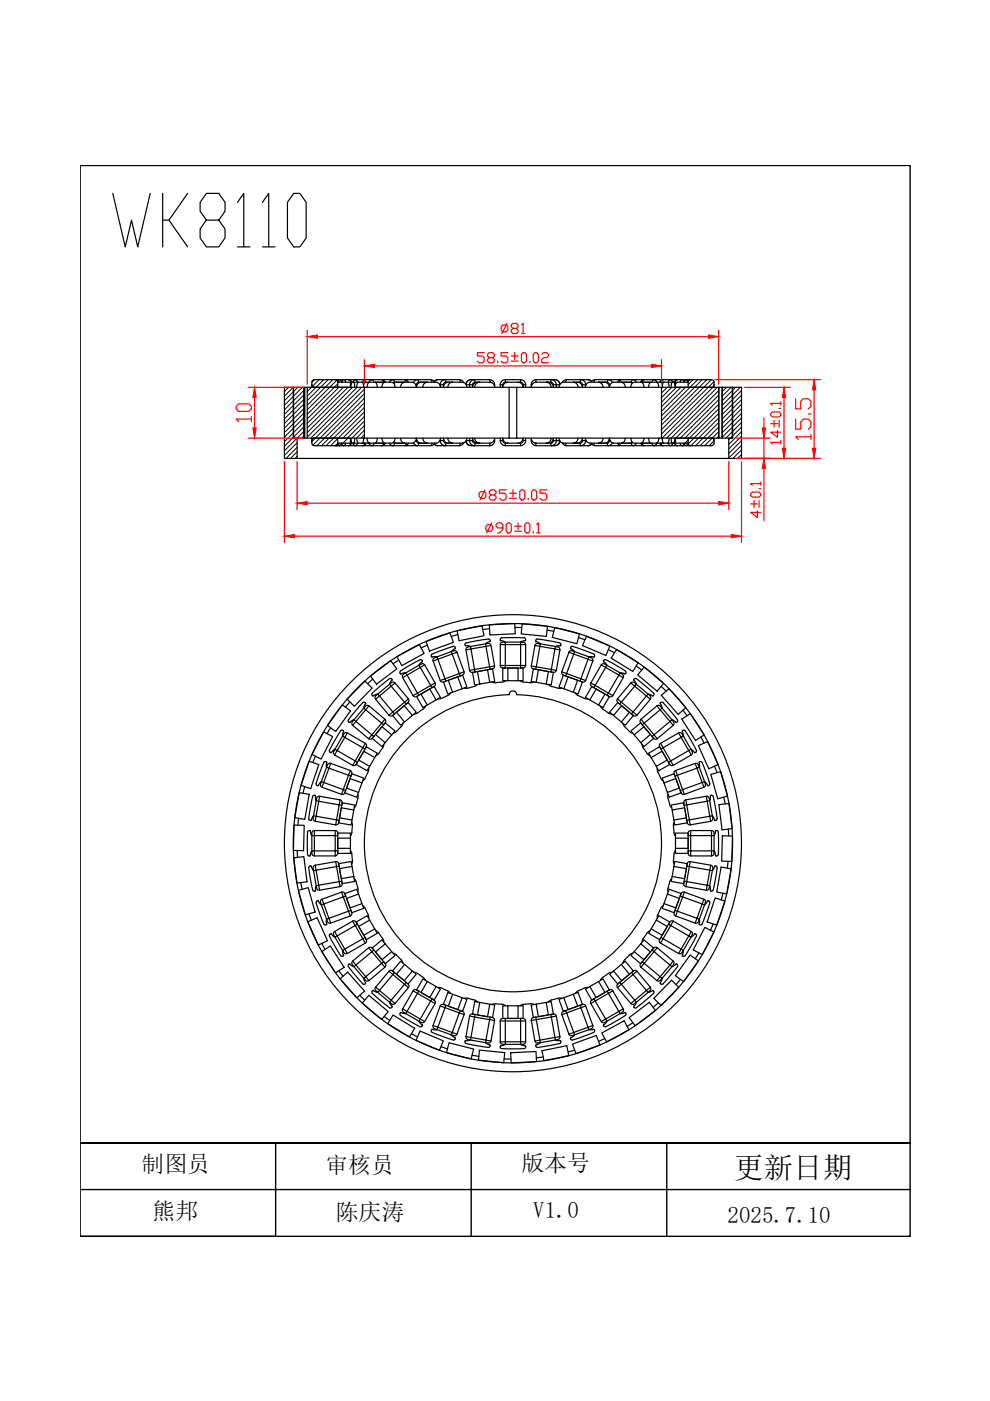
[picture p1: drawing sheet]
<svg xmlns="http://www.w3.org/2000/svg" width="210mm" height="297mm" viewBox="0 0 210 297" stroke-linecap="round" stroke-linejoin="round" font-family="sans-serif">
<defs><g id="words">
<text font-size="16.8" x="22.9" y="53.6">WK8110</text>
<text font-size="6.3" x="155.7" y="249.9">更新日期</text>
<g font-size="4.9">
<text x="30" y="248.5">制图员</text>
<text x="69" y="248.6">审核员</text>
<text x="110.6" y="248.3">版本号</text>
<text x="32.4" y="258.5">熊邦</text>
<text x="71.2" y="258.7">陈庆涛</text>
<text x="113.1" y="258.2">V1.0</text>
<text x="154.3" y="259.3">2025.7.10</text>
</g>
</g></defs>
<!-- layer: 0 -->
<g fill="none" stroke="#000" stroke-width=".25">
<path d="M60.3 82.1h1.9v10.8h.8v4.3h-2.7zM62.2 82.1h.1M62.2 82.1h2.2v10.8h-2.2zM64.4 82.1v10.8M64.5 82.1h.1v10.8M64.5 92.9h.6M64.6 82.1h12.7M65.1 82.1v10.8h12.2M66.1 81.6l.1 .2 .5 .3M66.1 92.9l.1 1.3 .5 .3M66.7 92.9l-.5 .2-.1 .3M66.7 80.5l-.5 .3-.1 1.3"/>
<path d="M66.7 92.9h4.9M66.7 80.5h10.2M71.1 80.5l.2 .1 .3 .4M71.3 80.5a.5 .5 0 0 1 .6 .5M71.6 94l-.3 .4-.2 .1M71.6 92.9h2.7v1.1h-2.7zM71.6 81v1.1h2.7v-1.1M71.6 81h4.4M71.9 94a.5 .5 0 0 1-.6 .5v-.1M71.9 80.5l.3 .1 .2 .4M72 80.5l.3 .2 .2 .3M72.3 94.4l-.3 .1"/>
<path d="M72.4 94l-.2 .4-.3 .1M72.5 94l-.1 .1M72.5 81l.2-.5a.49 .49 0 0 1 .6 .5M73.3 94a.49 .49 0 0 1-.6 .5l-.2-.5M74.3 94h1.7M74.4 81l-.3-.4-.2-.1 .4 .2 .2 .3M74.4 92.9l.2 1.1M74.5 94l-.2 .3-.4 .2 .2-.1 .3-.4M74.6 81l-.2 1.1M75 81l.2 1.1M75.2 92.9l-.2 1.1M75.6 82.1a1.08 1.08 0 0 1 .4-1.1h.7a1.08 1.08 0 0 1 .4 1.1"/>
<path d="M75.6 92.9a1.07 1.07 0 0 0 .4 1.1h.7a1.07 1.07 0 0 0 .4-1.1M75.8 94l-.2 .4a.49 .49 0 0 1-.8-.4M75.8 81l-.2-.4a.5 .5 0 0 0-.8 .4M76.7 81h1.7M76.9 80.5l.5 .2 .2 .3M76.9 80.5l.3 .1 .2 .4M77 80.5h4M77.3 82.1h30.7v10.8h-30.7zM77.4 94l-.1 .2-.4 .3 .5-.2 .2-.3M77.8 92.9a.95 .95 0 0 0 .6 1.1h-1.7h.7M77.8 82.1a.95 .95 0 0 1 .6-1.1h1.1a.97 .97 0 0 1 .5 1.1M78.2 94a.54 .54 0 0 0 .4 .4 .54 .54 0 0 0 .6-.2l.1-.2"/>
<path d="M79.3 81l-.2-.4a.59 .59 0 0 0-.9 .4M79.5 93.9l2.2 .1-.3 .3-.4 .2M79.6 94h1.7l-.3 .5M80 92.9a.97 .97 0 0 1-.5 1.1h-1.1M80.9 94.5h2.4M80.9 80.5h2.4M81 82.1a.95 .95 0 0 1 .7-1.1h1.4a.97 .97 0 0 1 .6 1.1M81 92.9a.95 .95 0 0 0 .7 1.1h1.4a.97 .97 0 0 0 .6-1.1M81 80.5l.3 .5h-1.7M81 80.5l.4 .2 .3 .3h-2.2M81 94.5h-14.3M82.6 94l.1 .2 .6 .3"/>
<path d="M83.3 80.5l-.6 .3-.1 .2M83.3 80.5l.2 .2 .1 .3M83.3 80.5h2.5M83.4 93.8l.2 .2M83.5 93.7l.6 .3M83.6 94l-.1 .3-.2 .2M83.6 81h3.8a.98 .98 0 0 1 .9 1.1M83.6 81l-.2 .2M84.1 81l-.6 .3M85 92.9a.98 .98 0 0 0 .8 1.1M85.8 81a.98 .98 0 0 0-.8 1.1M85.8 80.5l.3 .5"/>
<path d="M85.8 80.5l.5 .2 .3 .3M86 94.5h.3M86.1 94.5h2.4M86.1 94l-.3 .5h-2.5M86.3 80.5h-.3M86.6 94l-.3 .4-.5 .1M87.7 93.9l.3 .4 .5 .2M88.2 93.4h.1M88.2 81.6h.1M88.3 92.9a.98 .98 0 0 1-.9 1.1h-3.8M88.3 93.4l.2 .5a.32 .32 0 0 1 .3 .3 .32 .32 0 0 1-.3 .3M88.3 93.4v-.5a1.01 1.01 0 0 0 .9 1.1"/>
<path d="M88.5 80.5l-.5 .2-.3 .4M88.5 80.5h.1a.35 .35 0 0 1 .2 .4 .35 .35 0 0 1-.4 .3l-.1 .4M88.5 80.5h-2.4M88.5 80.5h2.8l.3 .5M88.8 81h3.7a1.01 1.01 0 0 1 .9 1.1M89.2 81a1.01 1.01 0 0 0-.9 1.1v-.5M89.7 92.9a1.01 1.01 0 0 0 .9 1.1M90.6 81a1.01 1.01 0 0 0-.9 1.1M91.3 80.5l.5 .1 .4 .4M91.6 94l-.3 .5h-2.8M92.1 94.1l.5 .4h1.8M92.1 94.1l.7 .4"/>
<path d="M92.1 80.8l.7-.3zM92.2 94l-.4 .4-.5 .1M92.8 80.5h1.6M93.3 93.4h.7M93.3 81.6h.1M93.3 93.2v.2a1.04 1.04 0 0 0 1 1.1M93.3 81.6v.1M93.4 92.9a1.01 1.01 0 0 1-.9 1.1h-3.7M94 93.4v-.5a1.04 1.04 0 0 0 1 1M94 93.4l.2 .5a.34 .34 0 0 1 .3 .2 .34 .34 0 0 1-.1 .4M94.3 80.5a1.04 1.04 0 0 0-1 1.1M94.4 80.5l.1 .5"/>
<path d="M94.4 80.5h3l.2 .5M94.5 81l-.3 .2-.2 .4h-.7M94.5 81h3.5M94.5 94h3.5M94.9 92.9a1.04 1.04 0 0 0 1.1 1M95 81a1.04 1.04 0 0 0-1 1.1v-.5M96 81a1.04 1.04 0 0 0-1.1 1.1M97.4 80.5a1.01 1.01 0 0 1 .9 .6M97.6 94l-.2 .5h-3M98 81a1.04 1.04 0 0 1 1 1.1M98.3 93.9l-.4 .4-.5 .2M98.9 93.4h1.3"/>
<path d="M98.9 81.6h.7M99 92.9a1.04 1.04 0 0 1-1 1M99.5 80.5a1.09 1.09 0 0 0-.7 1M99.6 92.9a1.21 1.21 0 0 0 1 1.6l.1-.5M99.6 81.6v.5M99.6 94.5a1.02 1.02 0 0 1-.8-1 1.07 1.07 0 0 0 1.1 1h3.9M100.2 93.4l.1 .4 .4 .2M100.2 93.4v-.5a1.06 1.06 0 0 0 1 1M100.7 92.9a1.06 1.06 0 0 0 1 1M100.7 81l-.1-.5h-.3a1.06 1.06 0 0 0-.7 1.1M100.7 81l-.4 .2-.1 .4h-.6M100.7 81h3.1a1.06 1.06 0 0 1 1.1 1.1"/>
<path d="M100.7 94h3.1M101.2 81a1.06 1.06 0 0 0-1 1.1v-.5M101.7 81a1.06 1.06 0 0 0-1 1.1M103.8 80.5l.1 .5 .2 .1M103.8 80.5a1.08 1.08 0 0 1 1.1 1.1M103.8 80.5h-3.9a1.06 1.06 0 0 0-1.1 1M103.9 94l-.1 .5M104.8 93.4h.1M104.8 81.6h.1M104.9 93.4a1.07 1.07 0 0 1-1.1 1.1M104.9 81.6v.3M104.9 93.1v.3"/>
<path d="M104.9 92.9a1.06 1.06 0 0 1-1.1 1M106.1 93.4a1.07 1.07 0 0 0 1 1.1M106.1 81.6v.5M106.1 92.9v.5M106.1 93.4h.5M106.1 81.6h.5M106.6 93.4v-.5a1.07 1.07 0 0 0 1.1 1.1M106.6 93.4l.2 .4 .3 .2M107.1 80.5a1.07 1.07 0 0 0-1 1.1M107.1 94v.5h3.3v-.5M107.1 81l-.3 .2-.2 .4M107.1 81h3.3"/>
<path d="M107.1 94h3.3M107.7 81a1.07 1.07 0 0 0-1.1 1.1v-.5M108 82.1h1.6M108 92.9h1.6M109.6 82.1h30.7v10.8h-30.7zM109.8 81a1.07 1.07 0 0 1 1.1 1.1v-.5M110.4 80.5a1.07 1.07 0 0 1 1 1.1M110.4 81a.52 .52 0 0 1 .5 .6M110.4 80.5h-3.3v.5M110.4 80.5v.5M110.9 93.4v-.5a1.07 1.07 0 0 1-1.1 1.1M110.9 93.4a.52 .52 0 0 1-.5 .6"/>
<path d="M110.9 93.4h.5M110.9 81.6h.5M111.4 93.4a1.07 1.07 0 0 1-1 1.1M111.4 81.6v.5M111.4 92.9v.5M112.6 92.9a1.06 1.06 0 0 0 1.1 1M112.6 93.4a1.06 1.06 0 0 0 1.1 1.1M112.6 81.6v.3M112.6 93.1v.3M112.6 93.4h.2M112.6 81.6h.2M113.4 93.9l.2 .1 .1 .5"/>
<path d="M113.7 94h3.1M113.7 80.5l-.1 .5M113.7 80.5a1.08 1.08 0 0 0-1.1 1.1M113.7 80.5h4a1.06 1.06 0 0 1 1 1M115.8 81a1.06 1.06 0 0 1 1.1 1.1M116.3 81a1.06 1.06 0 0 1 1 1.1M116.8 81a.34 .34 0 0 1 .3-.5 1.08 1.08 0 0 1 .8 1.1M116.8 81l.4 .2 .1 .4h.7M116.8 81h-3.1a1.06 1.06 0 0 0-1.1 1.1M116.9 92.9a1.06 1.06 0 0 1-1.1 1M117.3 92.9a1.06 1.06 0 0 1-1 1M117.3 81.6v.5"/>
<path d="M117.3 92.9v.5M117.9 80.5a1.02 1.02 0 0 1 .8 1M117.9 93.4a1.07 1.07 0 0 1-1 1.1l-.1-.5M118 93.4h-.7l-.1 .4-.4 .2M118 93.4h.7M118 81.6h.7M118 81.6v.5M118 92.9v.5M118.5 92.9a1.04 1.04 0 0 0 1 1M118.7 93.5a1.06 1.06 0 0 1-1 1h-4M118.7 93.5a1.07 1.07 0 0 1-.7 .9M119.2 93.9a1.04 1.04 0 0 0 .9 .6"/>
<path d="M119.5 94h3.5M120.1 80.5a1.01 1.01 0 0 0-.9 .6M121.5 81a1.04 1.04 0 0 1 1.1 1.1M122.5 81a1.04 1.04 0 0 1 1 1.1v-.5M122.6 92.9a1.04 1.04 0 0 1-1.1 1M123 81h-3.5a1.04 1.04 0 0 0-1 1.1M123.2 80.5a1.04 1.04 0 0 1 1 1.1M123.2 80.5l-.1 .1a.36 .36 0 0 0-.1 .4 .36 .36 0 0 0 .3 .2l.2 .4h.7M123.2 80.5h-3.1l-.2 .5M123.2 94.5h1.5M123.2 80.5h1.5M123.5 93.4v-.5a1.04 1.04 0 0 1-1 1"/>
<path d="M124.1 92.9a1.01 1.01 0 0 0 .9 1.1h3.7M124.2 93.4a1.04 1.04 0 0 1-1 1.1M124.2 93.4h-.7l-.2 .5a.34 .34 0 0 0-.3 .2 .34 .34 0 0 0 .2 .4h-3.1l-.2-.5M124.2 93.4h.1M124.2 81.6h.1M124.2 81.6v.1M124.2 93.2v.2M124.7 80.5l.8 .4zM125.3 94l.4 .4 .5 .1M125.4 94.1l-.7 .4M125.9 94l.3 .5h2.8M126.2 80.5l-.5 .1-.4 .4"/>
<path d="M126.9 81a1.01 1.01 0 0 1 .9 1.1M127.8 92.9a1.01 1.01 0 0 1-.9 1.1M128.3 81a1.01 1.01 0 0 1 .9 1.1v-.5M128.7 81h-3.7a1.01 1.01 0 0 0-.9 1.1M129 80.5l.5 .2 .3 .4M129 80.5l-.1 .1a.34 .34 0 0 0-.2 .4 .34 .34 0 0 0 .4 .2l.1 .4M129 80.5h2.5M129 80.5h-2.8l-.3 .5M129.2 93.4v-.5a1.01 1.01 0 0 1-.9 1.1M129.2 93.4l-.1 .4a.36 .36 0 0 0-.3 .3 .36 .36 0 0 0 .2 .4M129.2 93.4h.2M129.2 81.6h.2"/>
<path d="M129.3 92.9a.98 .98 0 0 0 .8 1.1h3.4l.5-.3M129.8 93.9l-.3 .4-.5 .2M131.2 80.5h.3M131.4 94l.3 .5M131.4 94.5h-2.4M131.5 94.5h-.3M131.7 80.5l-.3 .5M131.7 80.5l-.5 .2-.3 .3M131.7 81a.98 .98 0 0 1 .9 1.1M132.6 92.9a.98 .98 0 0 1-.9 1.1M133.5 81l.5 .3M133.8 82.1a.95 .95 0 0 1 .7-1.1h1.4a.95 .95 0 0 1 .6 1.1"/>
<path d="M133.8 92.9a.95 .95 0 0 0 .7 1.1h1.4a.95 .95 0 0 0 .6-1.1M133.9 94l.3 .5h2.3M133.9 81h-3.8a.98 .98 0 0 0-.8 1.1M133.9 81l.2 .2M134.1 93.8l-.2 .2h-2.1M134.2 80.5l.6 .3 .1 .2M134.2 80.5h16.7l.4 .3 .1 1.3M134.2 80.5l-.2 .2-.1 .3M134.2 80.5h-2.5M134.9 94l-.1 .2-.6 .3h-2.6l-.7-.5M135.8 81l.3-.4 .5-.1-.2 .1-.2 .4h1.7M135.9 81h2.1"/>
<path d="M136.6 94.5h3.9M137.5 82.1a.97 .97 0 0 1 .6-1.1h1a.95 .95 0 0 1 .6 1.1M137.5 92.9a.97 .97 0 0 0 .6 1.1h1M137.9 94h-1.7l.2 .4 .2 .1M138 93.9l-2.2 .1 .3 .4 .5 .1M138.2 81l.2-.4a.59 .59 0 0 1 .9 .4M139.1 81h1.7M139.3 94a.54 .54 0 0 1-.4 .4 .54 .54 0 0 1-.6-.2l-.1-.2M139.7 92.9a.95 .95 0 0 1-.6 1.1h1.7h-.7M139.9 94l.2 .3 .5 .2M140.1 81l.2-.4 .3-.1-.5 .2-.2 .3M140.1 94l.2 .4 .3 .1"/>
<path d="M140.3 82.1h12.1v10.8h-12.1M140.4 82.1a1.08 1.08 0 0 1 .4-1.1h.7a1.08 1.08 0 0 1 .4 1.1M140.4 92.9a1.07 1.07 0 0 0 .4 1.1h.7M141.5 81h4.4M141.7 81l.3-.4a.5 .5 0 0 1 .7 .4M141.7 94l.3 .4a.49 .49 0 0 0 .7-.4M141.9 92.9a1.07 1.07 0 0 1-.4 1.1h1.7M142.3 92.9l.2 1.1M142.5 81l-.2 1.1M142.9 81l.2 1.1M143 94l.2 .3 .4 .2M143.1 92.9l-.2 1.1"/>
<path d="M143.1 94l.1 .2 .4 .3M143.2 81v1.1h2.7M143.6 80.5l-.4 .3-.1 .2M143.6 80.5l-.4 .2-.2 .3M145 93.9l-.2 .6a.49 .49 0 0 1-.6-.5M145.1 94l.2 .4 .3 .1M145.5 80.5l-.3 .2-.2 .3-.2-.5a.49 .49 0 0 0-.6 .5M145.6 80.5l-.3 .1-.2 .4M145.6 94a.5 .5 0 0 0 .6 .5v-.1M145.9 94l.3 .4 .2 .1M145.9 92.9h5l.4 .2 .1 .3M145.9 92.9h-2.7v1.1h2.7"/>
<path d="M145.9 81v1.1M145.9 92.9v1.1M146.2 80.5a.5 .5 0 0 0-.6 .5M146.4 80.5l-.4 .3-.1 .2M151.4 81.6l-.3 .4-.2 .1h-5M151.4 92.9l-.1 1.3-.4 .3h-10.3M152.4 82.1h.1M152.4 92.9h.1M153.1 82.1h-.7v10.8h.7M153.1 82.1h2.2v10.8h-2.2zM153.1 82.1v10.8M155.3 82.1v10.8"/>
<path d="M155.3 82.1h1.9v15.1h-2.7M155.3 82.1v10.8h-.8v4.3h-91.5M84.2 139.2l4.7-2.5 1 1.8-4.7 2.6zM84.6 139.9l-1.3 .8M90.3 136l5.1-1.8 .7 2-5 1.8zM90.6 136.8l-1.3 .6M92.1 139.4l-.2 .2-.1 .5M92.2 139.4l.5-.1 .1 .5-1 .3M96.5 137.2l-.4-.2-3.9 1.4-.7 .4v.4l1.2 .1 3-1.1 .8-.7v-.3M96.9 138.3a.88 .88 0 0 0-1.2-.1l1.7 4.6M96.9 138.3l-4.1 1.5 1.6 4.1 3-1.1M96.9 138.3l1.5 4.1"/>
<path d="M96.9 133.7l5.3-1 .4 2.1-5.3 1zM97.1 134.5l-1.4 .4M98.7 136.4l4.8-.9 .3 .1 .1 .3-1 .6-3.1 .6-1.1-.2zM98.8 137.8l.8 4.3M99 137.3l.8-.2 .1 .5-1.1 .2zM103 137l.9 4.9 .5-.1M103 137l-3.1 .6 .7 4.3 4.3-.7M103.5 136.4h.3l.3 .5M103.5 136.4l-.6 .1 .1 .5M103.8 132.5l5.3-.3 .1 2.2-5.3 .2zM103.8 133.3l-1.5 .2M104.1 136.9l-1.1 .1"/>
<path d="M104.1 136.9l.8 4.3M106.1 136.7v4.4M106.1 136.4l.5-.3h.5v.6h-1zM106.2 135.3l4.9-.1a.32 .32 0 0 1 .4 .3 .32 .32 0 0 1-.2 .3l-.9 .3h-3.3l-1-.3zM107.1 136.7h3.3v4.4h-3.3zM109.2 133l1.4 .1M110.4 136.7h1v4.4h-1v.5h.3a.66 .66 0 0 0 .7-.5M110.7 132.2l5.4 .6-.2 2.1-5.4-.5zM111.4 136.7a.87 .87 0 0 0-1-.6v.6M113.4 136.9l-.7 4.3M113.7 136l.9 .5 3.2 .6 1-.2 .1-.2-.2-.4-4.7-.8-.3 .1v.4M114 136.4h-.2l-.4 .5"/>
<path d="M114 136.4l.6 .1-.1 .5-1.1-.1M114.5 137l3.2 .6-.8 4.3-3.2-.5zM116 133.6l1.4 .2M117.6 133.1l5.2 1.3-.5 2.1-5.2-1.4zM118.3 137.2l.4 .3v.3M118.3 137.2l-.5-.1-.1 .5 1 .2M118.7 137.8l-.7 4.3M120.6 138.3l-1.5 4.1M120.8 138.1l.5-.1 .5 .2-.2 .5-1-.4zM121.6 138.7l3.1 1.1-1.5 4.1-3.1-1.1zM121.8 138.2l3.1 1.1h1a.32 .32 0 0 0 .2-.3 .32 .32 0 0 0-.2-.3l-4.5-1.7a.33 .33 0 0 0-.4 .1 .33 .33 0 0 0 0 .4l.8 .7M122.6 135.2l1.4 .4"/>
<path d="M124.3 134.9l5 2.1-.8 2-5-2.1zM124.7 139.8l.2-.5 .2 .1a.69 .69 0 0 1 .6 .7M124.7 139.8l1 .3M128 140l.5-.1 1.2 .6 2.9 1.8 .1 .2-.2 .4-1-.2M129 137.7l1.3 .7M130.7 137.7l4.6 2.8-1.1 1.9-4.6-2.9zM68.6 155.2l1.9 1-2.4 4.7-1.9-.9zM70.1 154.3l-.8 1.2M71 158.9l.5 .2-.6 1a.91 .91 0 0 1 .1-1.2zM72.2 154.9a.32 .32 0 0 1 .4-.1 .32 .32 0 0 1 .3 .3l-.3 1-1.6 2.8-.9 .7-.2-.2-.1-.3zM72.6 149.4l1.7 1.3-3.1 4.4-1.8-1.3zM73.6 155.4a.9 .9 0 0 0-1 .7l.5 .2-1.6 2.8 3.8 2.2 1.6-2.8-3.8-2.2 .5-.9 3.9 2.2"/>
<path d="M73.9 153.1v-.5l2.6-3.1 .6-.6 .4 .1-.4 1.1-2 2.5-.9 .6-.3-.1M74.2 148.8l-1 1.1M74.8 153.8l3.4 2.8M75 152.6l.5 .4-.7 .8a.89 .89 0 0 1 .2-1.2zM77.1 159.3l2.4 1.3-1.1 1.9-2.4-1.4zM77.4 144.4l1.5 1.5-3.8 3.8-1.5-1.5zM77.5 157.6l.2 .2v.5M77.5 157.6l-.6 .9 .5 .3 .3-.5M77.5 149.7l.5-.2 .2 .2-.7 .8-.4-.4zM77.5 150.5l3.4 2.8-2.1 2.5-3.3-2.8zM77.6 158.4l-1.8 3.2M77.7 158.3l2.3 1.4-.5 .9"/>
<path d="M78.2 149.7l3.4 2.8M78.5 143.3l4.3-3.2 1.3 1.7-4.3 3.3zM79 144l-1.1 .9M79.3 156.1l-.2 .3a.67 .67 0 0 1-.9 .2M79.3 156.1l-.5-.3-.6 .8M79.6 148.3l2.9 3.3M79.7 147.5l.4-.3 .4 .4-.9 .7-.1-.3zM81.1 158.6l-1 1.3-.4 .3M81.4 157.8l-.3 .8M81.6 152.5a.89 .89 0 0 1-.3 1.2l-.4-.4M81.6 152.5l-.7 .8M82.6 143.9h.4"/>
<path d="M82.6 143.9l-3.7 3.1-.1 .2 .2 .3 1.1-.3 2.5-2.1 .6-.9-.2-.3M82.9 145.5l.9-.7 2.8 3.4-.8 .7zM83.1 155.8l.6-.8-2-1.7-2.4 2.8M83.1 155.8l-2.1-1.7-1.4 1.6 2.1 1.8-.7 .8-2.1-1.8 .4-.4M83.1 155.8l-1.4 1.7M83.6 151.4l-.2 .2a.68 .68 0 0 1-.9 0M83.6 151.4l-.3-.4-.8 .6M83.6 151.4l-.4 .3 1.8 2.1 .8-.7M83.6 151.4l2.9-2.5 1.8 2.1-.9 .7M83.8 144.8a.89 .89 0 0 0-1.2 .3l.3 .4-2.4 2.1 2.8 3.4 2.5-2.1M84.1 151l1.6-1.4 1.7 2.1-1.6 1.4zM84.9 142.3l4.1-2.4h.4l.2 .3-.8 .8-2.8 1.7-1 .2-.2-.4z"/>
<path d="M85.4 143.7l2.2 3.8 .9-.6 .3 .5M85.4 153.4l-.4 .7-1.2 1.2-.5 .2M85.6 142.9l.4-.2 .3 .4-.9 .6-.1-.3zM86.3 143.1l2.8-1.6 2.2 3.8-2.8 1.6zM86.6 148.2a.88 .88 0 0 1-.5 1.1l-.3-.4M88.6 151.2l-.8 .2M88.8 147.4l-.3 .2a.67 .67 0 0 1-.9-.1M88.8 147.4l3.2-1.9 1.4 2.4-.9 .5M88.8 147.4l-.5 .3 1.4 2.3 .9-.5M89.3 147.2l1.8-1.1 1.4 2.3-1.9 1.1zM90 141a.88 .88 0 0 0-1.2 0l.3 .5 .9-.5 2.2 3.8M90.2 149.7l-.3 .5-1.4 .9"/>
<path d="M91.3 145.3l.3 .5 .4-.3M91.8 140.1l1.5 4.2M92.2 144.8v.5l-.2 .2M92.2 144.8l-.9 .5M93.3 144.3l1.1-.4 .1 .5M93.3 144.3a.88 .88 0 0 0 1.2 .1M94.5 144.4l3.6-1.3 .9 2.6-1 .3M94.5 144.4l-.5 .2 .9 2.5 1.1-.3-1-2.6 2.1-.7 .9 2.5M95.5 146.9l-.3 .4-1.5 .8-.9 .1M98 146l-2 .8M98.4 142.4a.86 .86 0 0 1-.8 .9l-.2-.5M98.4 142.4l-1 .4"/>
<path d="M99.6 142.1a.86 .86 0 0 0 1.1 .4M99.6 142.1l1-.2 .1 .6M100.7 142.5l-.5 .1 .5 2.6 1-.2M100.7 142.5l3.7-.7 .5 2.7-1.1 .2M101.2 142.4l2.2-.4 .4 2.7-2.1 .3zM101.3 145.1l-.5 .4-1.6 .4h-.8M104.3 144.6l.5 .2 1.7-.2M104.9 141.2l-.1 .3-.4 .3M106.1 141.1a.88 .88 0 0 0 1 .5M106.1 141.1h1v.5M107.1 141.6h3.8v2.7h-1.1M107.1 141.6h-.5v2.7h1.1"/>
<path d="M107.2 144.3l-.7 .3M107.7 141.6v2.7h2.1M107.9 147.3a31.5 31.5 0 0 0-26.3 47.5 31.5 31.5 0 0 0 54.3 0 31.5 31.5 0 0 0-26.3-47.5 .81 .81 0 0 0-.9-.8 .81 .81 0 0 0-.8 .8M109.8 141.6v2.7M110.3 144.3l.7 .3M112.7 141.2v.3l.4 .3M112.7 141.2l1 .2-.1 .5M113.1 141.8l.5 .1M113.1 141.8l-.5 2.7 1.1 .2 .4-2.7M113.2 144.6l-.5 .2-1.7-.2M113.6 141.9l3.7 .7-.4 2.6-3.2-.5M116.2 145.1l.7 .4 1.7 .5 .5-.1"/>
<path d="M116.3 142.4l-.5 2.6M116.9 141.9l-.1 .6 .5 .1M116.9 141.9l1.1 .2M117.9 142.1l-.3 .4-.3 .1M119.1 142.4l1 .4-.2 .5M119.1 142.4a.88 .88 0 0 0 .8 .9M119.9 143.3l3.6 1.3-.9 2.5-1-.3-2.1-.8 1-2.5 2 .7-.9 2.6M119.9 143.3l-.5-.2-.9 2.6 1 .3M122 146.9l.3 .4 1.6 .8 .8 .1M123.2 143.9l1 .4a.89 .89 0 0 1-1.2 .1zM125.1 148.4l1.8 1.1M125.3 144.8v.5l.2 .2"/>
<path d="M125.3 144.8l.9 .5-.3 .5M125.5 145.5l.4 .3M125.7 140.1l-1.5 4.2M125.9 145.8l3.3 1.9-1.3 2.3-1-.5M125.9 145.8l-.4-.3-1.4 2.4 1 .5 1.3-2.3 1.9 1.1-1.4 2.3M127.3 149.7l.5 .6 1.4 1 .5 .1M127.5 141a.89 .89 0 0 1 1.2 0l-.3 .5zM127.5 141l-2.2 3.8M128 140v.3l.7 .7 2.8 1.7M130.1 151.7l1.6 1.4M130.9 148.2a.88 .88 0 0 0 .5 1.1M131.2 143.1l.3-.4 .2 .1a.66 .66 0 0 1 .4 .9"/>
<path d="M131.2 143.1l-2.5 4.3 .3 .2a.65 .65 0 0 0 .9-.1M131.2 143.1l-2.8-1.6-2.2 3.8 3.7 2.2 2.2-3.8M131.2 143.1l.9 .6M131.4 149.3l2.9 2.4-1.7 2.1-.9-.7M131.4 149.3l-.4-.4-1.7 2.1 .8 .7 1.7-2.1 1.7 1.4-1.8 2.1M132.1 153.4l.2 .5 1.1 1.2M133.4 155.1l.8 .4M133.8 144.8a.89 .89 0 0 1 1.1 .3l-.3 .4zM133.8 144.8l-2.9 3.4 .8 .7-.3 .4M134.5 155.8l2-1.7 1.4 1.6-2 1.8zM134.9 141.2l1.2 .9M134.9 143.9l3.7 3.1 .1 .2-.2 .3-1.1-.3-2.5-2.1-.5-.9 .1-.3"/>
<path d="M134.9 143.9h-.4M135.9 152.5l.7 .8-.4 .4M135.9 152.5a.9 .9 0 0 0 .3 1.2M136.1 157.8l.3 .8 1 1.3 .4 .3M136.2 153.7l-.4-.4-2 1.7 .7 .8M136.2 153.7l2.4 2.8-2.1 1.8-.6-.8M136.6 141.4l4.1 3.5-1.4 1.6-4.1-3.4zM137.1 147.6l.3-.4 .2 .2a.63 .63 0 0 1 .3 .9M137.1 147.6l-3.2 3.8 .2 .2a.65 .65 0 0 0 .9 0M137.1 147.6l-2.5-2.1-2.9 3.4 3.3 2.7M137.1 147.6l.8 .7M137.9 148.3l-2.9 3.3"/>
<path d="M138.7 155.8l-.4 .3 .1 .3a.66 .66 0 0 0 1 .2M138.7 155.8l.7 .8M139.3 149.7a.87 .87 0 0 1 1.1 .4l-.4 .4zM139.3 149.7l-3.4 2.8M140 149.1l.3-.2 .3 .1 3 3.6a.32 .32 0 0 1 .1 .4 .32 .32 0 0 1-.4 .1l-.8-.5-2.1-2.5zM140 157.6a.89 .89 0 0 0 .1 1.2M140.1 157.6l.5 .9-.5 .3M140.1 158.8l1.9 3.3-2.3 1.3-.6-.9M140.1 158.8l-.2-.5-2.4 1.4 .6 .9M140.2 145.5l1 1M140.2 147.4l1.6-1.4 3.6 4-1.6 1.5zM140.6 158.5l3.8-2.2 1.6 2.8-3.8 2.2z"/>
<path d="M142.1 153l.4-.4 .2 .2a.64 .64 0 0 1 0 1M142.1 153l.6 .8M142.1 153l-2.1-2.5-3.4 2.8 2.1 2.5M142.1 153l-3.4 2.8M142.7 153.8l-3.3 2.8M143.9 155.4a.87 .87 0 0 1 1 .7l-.5 .2zM143.9 155.4l-3.8 2.2M144.6 152.5l1.8-1.2 2.9 4.5-1.8 1.2zM144.7 154.9l.5-.1 .4 .7 2.1 3.6-.2 .4-.2 .1-.8-.7-1.6-2.8zM144.8 150.6l.9 1.1M146 159.1l.5-.2 .1 .2a.67 .67 0 0 1 0 1zM148.1 158.1l1.9-.9 2.2 4.9-1.9 .9z"/>
<path d="M148.6 156.3l.7 1.2M62.3 174.9l2.2 .1-.1 5.4-2.2-.1zM63.3 173.5l-.1 1.4M63.4 168.1l2.2 .3-1 5.3-2.1-.3zM64.6 166.8l-.4 1.4M65.5 173.6l.1 .3h.4M65.5 173.6l.8-4.7 .2-.3h.3l.2 1.2-.5 3.2-.5 .9M65.5 161.4l2.1 .7-1.7 5.1-2.1-.7zM65.7 176.1l.4 1.1v3.2l-.3 1M65.7 176.1h-.3l-.2 .3-.1 2 .1 2.8 .2 .2 .3 .1M66.5 173l.5 .1-.2 1-.4-.3zM66.7 176.1a.89 .89 0 0 0-.6 1.1h.6"/>
<path d="M66.8 174.1l4.4 .8M66.9 160.3l-.6 1.4M67.6 169.9l4.3 .7-.5 3.2-4.4-.7zM67.8 168.8h-.3l-.4 .5M67.8 168.8l-.2 1.1-.6-.1 .1-.5M67.8 168.8l4.3 .8M68.1 165.7l-.6 .9-.4-.2-.1-.3 .2-.6 1.5-3.9a.33 .33 0 0 1 .3-.2 .33 .33 0 0 1 .3 .3l-.1 1-1.1 3M68.1 165.7l.5 .2-.3 1a.86 .86 0 0 1-.2-1.2zM68.3 166.9l4.1 1.5M69.7 162.9l4.2 1.5 .4-1a.89 .89 0 0 1 .1 1.2l-.5-.2-1.1 3-4.2-1.5zM70.1 161.9h-.5l-.2 .3M70.1 161.9l-.4 1-.5-.2 .2-.5"/>
<path d="M70.1 161.9l4.2 1.5M70.9 160.1l3.9 2.2M71.1 176.1a.88 .88 0 0 1 .5 1.1h-4.9M71.1 176.1v4.3h-4.4v-3.2M71.1 176.1h-4.4v1.1M71.6 177.7h2.7v2.2h-2.7zM71.8 174.4l-.3 .5h-.3M71.9 173.9l-.1 .6M71.9 173.9l-.5-.1-.2 1.1M72.1 169.6l.4 .3v.3M72.1 169.6l-.2 1M72.4 171.3l2.6 .4-.4 2.2-2.6-.5z"/>
<path d="M72.5 170.2v.5l-.6-.1M73.1 168.1l-.2 .2-.5 .1M73.3 167.6l1.3-3.5 2.5 .9-1.1 3M73.3 167.6l-.2 .5M73.3 167.6l-.5-.2-.4 1M74.3 179.9v1h-2.7v-.5M74.3 177.7v-1.1h-2.7v3.8M74.6 174.3l.1 .5-.1 1.7-.3 .7M74.6 173.9l-.2 1-2.6-.4 .1-.6M75 171.7l.2-1-2.7-.5-.6 3.7M75.5 170.6l-.4 .7M75.8 161.6l-.2 .3a.66 .66 0 0 1-.8 .4"/>
<path d="M75.8 161.6l-.5-.3-.5 1M75.8 161.6l-.3 .5 2.3 1.3 .6-.9M75.9 168.4v.8M75.9 169.2l-.4 1.4M76.7 166l-2.5-.9-.7 2 2.5 .9-.4 1-2.5-.9M78.2 162.9l-.2 .8-.7 1.5-.4 .4M138.1 160.6l2.3-1.3 1.1 1.8-2.4 1.4zM139.4 162.9l.1 .8 .7 1.5 .4 .4M141.6 168.4v.6l.4 1.6M142 170.6l.4 .7M142.2 161.3l-.5 .3 .2 .3a.67 .67 0 0 0 .8 .4M142.2 161.3l.5 1"/>
<path d="M142.5 171.7l2.7-.4 .3 2.1-2.6 .5zM143 174.3l-.2 .8 .2 1.7 .2 .4M143.1 164.6l-.2-.5-2.5 .9 .4 1 2.5-.9 .7 2-2.5 .9-.7-2M143.1 164.6l1.3 3.5-2.5 .9-.4-1M143.2 177.7h2.7v2.2h-2.7zM143.2 179.9v1h2.7M143.2 163.4l.4 1-.5 .2M143.3 163.4a.88 .88 0 0 0-.2 1.2M143.6 164.4l4.2-1.5 1.1 3-4.2 1.5zM144.7 167.4l-.5 .2 .1 .2 .3 .5 .5 .1M144.7 167.4l.4 1M145.1 170.7l.6 3.8-2.6 .4-.2-1"/>
<path d="M145.1 170.7l-.1-.5-2.7 .5 .2 1M145.4 169.6a.55 .55 0 0 0-.4 .7l.1 .4M145.4 169.6l.2 1-.5 .1M145.9 177.2v-.6h-2.7v1.1M145.9 177.2v3.7M146.4 176.1a.89 .89 0 0 0-.5 1.1M146.4 176.1v1.1h-.5M146.4 177.2h4.5v3.2h-4.5zM146.4 176.1h4.5M146.6 160.1l-3.9 2.2M147.4 161.9l.4 1 .5-.2-.2-.5M147.4 161.9l-4.2 1.5"/>
<path d="M147.4 161.9h.5l.2 .3M148.2 161.5h.4l.3 .1 .7 1.9 .9 2.6-.1 .3-.3 .2-.7-.9-1.1-3zM149.2 166.9a.87 .87 0 0 0 .2-1.2l-.5 .2 .3 1-4.1 1.5M149.8 168.8a.88 .88 0 0 1 .7 1l-.6 .1zM149.8 168.8l-4.4 .8M150.7 174.1a.83 .83 0 0 0 .3-1.1l-5.4 .9 .1 .3a.67 .67 0 0 0 .6 .7M150.7 174.1l-.8-4.2-4.3 .7 .7 4.3M150.7 174.1l-4.4 .8M150.7 164.2l2.1-.6 1.4 5.2-2 .6zM150.9 176.1a.87 .87 0 0 1 .5 1.1h-.5zM151.5 162.5l.5 1.3M152.1 173.6a.33 .33 0 0 1-.2 .3 .33 .33 0 0 1-.4 0l-.5-.9-.5-3.2 .1-1a.32 .32 0 0 1 .3-.2 .32 .32 0 0 1 .3 .3l.8 4.7"/>
<path d="M152.4 170.6l2.2-.3 .6 5.4-2.1 .2zM153.2 177.2l2.1 .1-.1 5.3h-2.2zM153.5 169l.3 1.4M154.4 175.8l.1 1.4M62.3 181.9l2.1-.3 .7 5.4-2.1 .2zM63 180.3l.1 1.5M63.3 188.8l2-.6 1.5 5.2-2.1 .6zM63.8 187.1l.3 1.5M65.3 195.4l1.9-.8 2.2 4.9-1.9 .9zM65.5 193.7l.5 1.4M65.7 183.6l-.2 .4 .1 1.3 .7 3.4 .2 .2h.4l.1-1.1M65.7 183.6l.3 .1"/>
<path d="M65.8 181.4l-.1 .1M66 183.7l.5 .9M66.5 184.6l.5 3.2M66.8 183.4l-.4 .4v.3M66.8 183.4l.2 1.1-.5 .1-.1-.5M67 184.5l4.4-.8 .5 3.2-4.3 .8zM67.1 188.3l.4 .4h.3M67.1 188.3l-.1-.5 .6-.1 .2 1M68 190.8l.3-.1 .3 1-.5 .2-.2-.6zM68.1 191.8l-.6-.8a.32 .32 0 0 0-.4 0 .32 .32 0 0 0-.1 .4l1.7 4.5 .4 .2M68.1 191.9l1.1 3 .1 1-.2 .2M68.6 191.7l4.2-1.5 1.1 3-4.2 1.5z"/>
<path d="M69.2 194.9l.5-.2 .4 1a.88 .88 0 0 1-.9-.8zM70.9 197.5l.6 .9-.5 .3-.1-.3a.67 .67 0 0 1 0-.9zM71.2 182.7h.3l.3 .4M71.2 182.7l.2 1M71.2 182.7l-4.4 .7M71.5 198.4l3.8-2.2 1.6 2.8-3.8 2.2zM71.6 180.4v.3a.66 .66 0 0 1-.5 .8M71.6 180.4h-.5v1.1h-4.4v-1.1h-.6v.3a.66 .66 0 0 0 .6 .8M71.8 183.1l.1 .5-.5 .1M72 184.2l2.6-.5 .4 2.1-2.6 .5zM72.1 188l-4.3 .7M72.4 189.1l.5 .1 .2 .3"/>
<path d="M72.4 189.1l.4 1.1M72.4 189.1l-4.1 1.6M72.5 186.8v.6M72.5 186.8l-.6 .1 .2 1.1M72.5 187.4v.2l-.4 .4M73.1 189.5l.2 .5-.5 .2M73.1 189.5l2.5-1 .4 1.1M73.1 189.5l1.3 3.5M73.5 190.5l2.5-.9 .7 2-2.5 .9zM74.3 194.2l-4.2 1.5M74.3 180.3l.3 .8 .1 1.6-.1 .6M74.4 193l.1 .3a.63 .63 0 0 1-.2 .9"/>
<path d="M74.4 193l-.5 .2 .4 1M74.6 183.7l-.2-1.1-2.6 .5 .7 3.7M74.8 195.3h.5l.2 .2M74.8 195.3l.5 .9M74.8 195.3l-3.9 2.2M75 185.8l.2 1.1-2.7 .5v-.6M75.1 186.3l.3 .4 .5 1.6M75.5 195.5l.3 .5-.5 .2M75.5 195.6l1.9 3.2M75.9 188.3v.8M76.7 191.6l.4 1-2.5 .9-.2-.5M76.9 192l.4 .4 .7 1.5 .2 .8"/>
<path d="M77.4 198.8l.3 .4M77.4 198.8l-.5 .2 .6 1M77.5 200l-3.9 2.2M77.7 199.2v.6l-.2 .2M78.4 195.1l-.6-.9-2.3 1.3M78.4 195.1l-2.4 1.3 1.1 1.9 2.4-1.4M78.4 195.1l1.6 2.8-2.3 1.3M79.7 197.3l.4 .3 1 1.4M81.1 199l.3 .8M137.8 197.3l-.6 .5-1 1.4-.1 .6M139.1 195.1l-1 1.8M139.8 199.2v.6l.2 .2"/>
<path d="M140.6 199l-.5-.2-.2 .4M140.6 199l1.6-2.8 3.8 2.2-1.6 2.8 .5 .3-.2 .3a.66 .66 0 0 1-.8 .4M140.6 199l3.8 2.2-.5 1-3.8-2.2M140.6 199l-.5 1M140.6 192l-.5 .6-.7 1.5v.6M141.5 189.6l-1.1 3 2.5 .9 1.3-3.5M141.7 196l.3-.5-2.3-1.3-.6 .9 2.4 1.3-1.1 1.9-2.3-1.4M141.7 196l-1.8 3.2-2.4-1.3 .6-1M142.4 186.3l-.4 .7-.4 1.6v.5M142.7 195.3a.53 .53 0 0 0-.7 .2l-.3 .5M142.7 195.3l-.5 .9-.5-.2M142.7 195.3l3.9 2.2"/>
<path d="M143.2 180.3l-.3 .8-.1 1.6 .2 .6M143.2 194.2l4.2 1.5M143.6 193.2l-.5-.2-.1 .3a.64 .64 0 0 0 .3 .9M143.6 193.2l-.4 1M144.2 190l.2-.5-2.5-1-.4 1.1 2.5 .9-.7 2-2.5-.9M144.7 190.2l4.2 1.5-1.1 3-4.2-1.5zM145.1 186.8l.5 .1-.2 1.1a.88 .88 0 0 1-.3-1.2zM145.1 189.1a.88 .88 0 0 0-.9 .9M145.1 189.1l4.1 1.6-.3 1 .5 .2 .1-.3a.69 .69 0 0 0-.3-1M145.1 189.1l-.4 1.1-.5-.2M145.4 188l4.4 .7M145.6 183.6l.1-.5-2.6-.5-.2 1.1 2.6 .5-.3 2.1-2.7-.5 .4-2.1"/>
<path d="M145.6 183.6l-.6 3.8-2.7-.5 .2-1.1M145.9 180.9l.1 .3 .4 .3M146.2 183.7l4.3 .8-.6 3.2-4.3-.8zM146.3 182.7a.91 .91 0 0 0-.7 .9M146.3 182.7l-.1 1-.6-.1M146.3 182.7l4.4 .7M146.4 180.4h-.5v.5M146.4 180.4v1.1h4.5v-1.1h.5v.3a.66 .66 0 0 1-.5 .8M146.5 198.7l.7-.7a.33 .33 0 0 1 .4 .1 .33 .33 0 0 1 .1 .4l-2.4 4.1a.32 .32 0 0 1-.4 .2 .32 .32 0 0 1-.2-.3l.2-1M146.5 198.7l-1.6 2.8M146.6 197.5a.88 .88 0 0 1-.1 1.2l-.5-.3zM147.8 194.7l.5 .2-.1 .3a.67 .67 0 0 1-.8 .5z"/>
<path d="M149.4 191.8l.6-.8a.32 .32 0 0 1 .4 0 .32 .32 0 0 1 .1 .4l-1.6 4.5-.5 .2M149.4 191.9l-1.1 3-.1 1 .3 .2M149.4 196.6l2 1-2.5 4.8-1.9-1zM149.9 187.7l.6 .1-.1 .5M149.9 187.7l-.1 1M150.4 188.3l-.4 .4h-.3M150.7 183.4l.4 .4v.3M150.7 183.4l-.2 1.1 .5 .1 .1-.5M151.2 195.9l-.6 1.3M151.6 190.4l2.1 .7-1.7 5.1-2.1-.7zM151.7 181.4a.32 .32 0 0 0 .4 .1 .32 .32 0 0 0 .2-.3v-4.8a.33 .33 0 0 0-.2-.3 .33 .33 0 0 0-.4 .1l-.3 1v3.2l.3 1M151.8 183.6l.2 .4-.8 4.7a.32 .32 0 0 1-.3 .3 .32 .32 0 0 1-.3-.2l-.1-1 .5-3.2 .5-.9 .3-.1"/>
<path d="M152.9 183.8l2.1 .4-.9 5.3-2.1-.4zM153.3 189.4l-.4 1.4M154.4 182.6l-.2 1.5M68.2 200l.7 1.3M68.2 201.7l1.8-1.1 3 4.5-1.8 1.2zM71.8 205.8l.9 1.2M72.1 207.5l1.6-1.4 3.6 4-1.6 1.5zM72.6 201.5l.3 1a.32 .32 0 0 1-.3 .3 .32 .32 0 0 1-.4-.2l-2.4-4.1a.33 .33 0 0 1 .1-.4 .33 .33 0 0 1 .4-.1l.7 .7 1.6 2.8M72.6 201.5l.5-.3 .5 1h-.5zM73.9 204.5l.3-.1 .8 .6 2.1 2.4 .4 1.1-.4 .2-.6-.6-2.6-3.2v-.4M75.5 204.6l3.3-2.8 2.1 2.4-3.4 2.9zM76.3 211l1 1"/>
<path d="M77.1 207.4l.4-.3 .7 .8-.5 .1zM78.2 200.9l-3.4 2.9 .7 .8-.5 .4-.1-.3a.66 .66 0 0 1-.1-.9M78.2 200.9l.6 .9M78.2 200.9l.2-.1 .5 .2M78.2 211l4.1 3.5-1.4 1.6-4.1-3.4zM78.9 201l.4 .4-.5 .4M79 201.1l2.3 2.8M79 210l1.1 .4M79 210l-.2 .5 .6 .6 3.2 2.6 .4-.1M79.6 201.8l2.1-1.7 1.4 1.7-2.1 1.7zM80.1 210.4l2.5 2.1 .6 .9-.2 .2M81.3 203.9l.2 .2a.65 .65 0 0 1 .1 1"/>
<path d="M81.3 203.9l-.4 .3 .7 .9M81.5 215.5l1.1 .9M81.6 205.1l-3.4 2.8M81.7 200.1l-.7-.8-2.1 1.7M82.5 205.9a.9 .9 0 0 1 1.1 .3l-.3 .4M82.5 205.9l-2.9 3.4 .9 .7 2.8-3.4M82.5 205.9l.8 .7M82.9 212.1l.9 .7a.89 .89 0 0 1-1.2-.3zM83.1 201.8l.6 .8-2 1.7-.4-.4M83.3 206.6l2.5 2.1-2.9 3.4-2.4-2.1-.4 .4-.2-.2a.69 .69 0 0 1-.3-.9M83.3 202.1l.5 .2 1.3 1.2 .3 .7M83.3 215.2l4.6 2.8-1.1 1.9-4.6-2.8z"/>
<path d="M84.9 214.7l1.1 .2 2.8 1.6 .7 .8a.32 .32 0 0 1-.1 .4 .32 .32 0 0 1-.4 0l-4.1-2.4-.1-.3zM85.8 204.5l-.8-.7-1.8 2.1 2.9 2.4M85.8 204.5l1.6 1.4-1.7 2M85.8 204.5l-1.7 2.1M86.1 208.3l.2 .2a.66 .66 0 0 1 .3 .9M86.1 208.3l-.3 .4 .8 .7M86.6 209.4l-2.8 3.4M87.2 219.2l1.3 .6M87.4 205.9l.9 .7-1.8 2-.4-.3M87.6 210.1l-2.2 3.8M87.8 206.2l.8 .2M88.3 209.9h-.5l-.2 .2"/>
<path d="M88.4 209.9l3.2 1.9M88.5 210.6l2.8 1.6-2.2 3.9-3.7-2.2a.86 .86 0 0 0 .6 1zM88.5 206.4l1.4 1 .3 .5M89.1 218.6l4.9 2.1-.8 2-5-2.1zM90.6 208.1l-.9-.6-1.4 2.4 .5 .3-.3 .4-.9-.5M90.6 208.1l1.9 1.1-1.4 2.3-1.8-1.1zM91.6 211.8l.4 .2M91.6 211.8l-.3 .4 .9 .6M91.8 217.4l1 .4M91.8 217.4l.1 .6 .2 .1M92 212l.2 .2v.6M92.2 212.8l-2.2 3.8-.9-.5-.3 .4 .8 .4 .4-.3"/>
<path d="M92.5 209.2l.9 .5-1.4 2.3-.4-.2M92.8 217.8l-.1 .5-.5-.2M92.8 209.4h.6l1.5 .7M93.3 213.3l4.1 1.5-1.5 4.1-3.1-1.1M93.3 213.3l-1.5 4.1M93.3 213.3a.88 .88 0 0 1 1.2-.2l-1.7 4.7M94.9 210.1l.6 .5M95.9 218.9l1 .4a.86 .86 0 0 1-1.2 .1zM96 210.8l2 .7-.9 2.6-2.1-.8zM96 210.8l-1.1-.4-.9 2.6 3.6 1.2M97.6 214.2l.3 .2a.64 .64 0 0 1 .5 .7M97.6 214.2l-.2 .6 1 .3"/>
<path d="M98 211.5l1 .4-.9 2.5-.5-.2M98.4 215.1l-1.5 4.2M98.4 211.7l.5-.1 1.7 .4 .7 .4M98.8 219.8a.91 .91 0 0 0 1 .7l.1-.5M98.8 219.8l1.1 .2M99.6 215.4l-.8 4.4M99.7 215.2l.2-.2 .8 .1-.1 .5-1-.2zM100.6 215.6l3.2 .6-.8 4.3-3.1-.5zM101.7 212.5l-1-.2-.5 2.7 3.7 .7M101.7 212.5l-.5 2.7 2.2 .4 .4-2.7 1.1 .2-.5 2.6h-.5M101.7 212.5l2.1 .4M103.9 215.7h.3a.67 .67 0 0 1 .7 .7"/>
<path d="M103.9 215.7l-.1 .5 1.1 .2M104.3 213l.5-.2 1.7 .1 .7 .3M104.9 216.4l-.8 4.3M106.1 216.5v4.4M106.6 215.9l-.5 .3v.3M106.6 215.9h.5v.6h3.3v4.4h-3.3v-4.4h-1M106.7 215.9h3.7M107.7 213.2h-1.1v2.7M107.7 213.2v2.7h2.1v-2.7h1.1v2.7h-.5M107.7 213.2h2.1M110.4 215.9h.3a.66 .66 0 0 1 .7 .6M110.4 215.9v.6h1v4.4h-1v.5h.3a.66 .66 0 0 0 .7-.5"/>
<path d="M112.7 216.4l.7 4.3M112.8 215.9l.8-.2 .1 .5-1 .2zM113.2 213l-.5-.2-1.7 .1-.7 .3M113.7 212.9l2.1-.4 .5 2.7-2.2 .4zM113.7 212.9l-1.1 .2 .5 2.6 3.7-.6M113.7 216.2l3.2-.6 .8 4.4-4.3 .7a.88 .88 0 0 0 1.2 .4zM115.8 212.5l1.1-.2 .4 2.7-.5 .1M116.8 215.1l.1 .5 1.1-.2M117.3 215h.3l.3 .4M117.3 215l-.5 .1M118 215.4l.7 4.4M118.7 219.8v.3l-.4 .3"/>
<path d="M118.7 219.8l-1 .2 .1 .5 .5-.1M119.1 211.7l-.8-.1-1.6 .5-.5 .3M119.1 215.1l1.5 4.2M119.5 211.5l-1 .4 .9 2.5 3.6-1.3M120.1 214.8l-.2-.6-.2 .1a.69 .69 0 0 0-.6 .8M120.1 214.8l3.1-1.2 1.5 4.2-3.1 1.1zM120.1 214.8l-1 .3M120.6 219.3l1-.4 .2 .5-.3 .1a.64 .64 0 0 1-.9-.2zM121.6 210.8l-2.1 .7 1 2.6 2-.8-.9-2.5 1-.4 .9 2.6-.5 .1M122.6 210.1l-.6 .5M123 213.1l.3-.1a.64 .64 0 0 1 .9 .3M123 213.1l.2 .5 1-.3"/>
<path d="M124.2 213.3l1.5 4.1M124.7 209.4h-.6l-1.5 .7M124.7 217.8l1-.4a.9 .9 0 0 1-.8 .9zM124.9 218.3l1-.1a.32 .32 0 0 1 .2 .4 .32 .32 0 0 1-.2 .3l-4.5 1.6-.4-.2M124.9 218.3l-3.1 1.1-.9 .8M125.1 209.2l-1 .5 1.4 2.3 3.2-1.8M125.1 209.2l1.8-1.1 1.4 2.3-1.9 1.1zM125.3 212.8l2.2 3.8M126.2 212.2l-.3-.4-.2 .1a.66 .66 0 0 0-.4 .9M126.2 212.2l2.8-1.6 2.2 3.8-2.8 1.7zM126.2 212.2l-.9 .6M126.9 208.1l1-.6 1.3 2.4-.5 .3"/>
<path d="M127.5 216.6l.9-.5 .3 .4-.3 .2a.67 .67 0 0 1-.9-.1zM127.6 219l4.7-2.6 1.1 1.9-4.8 2.6zM128 217.6l.5 .1 4.1-2.4a.32 .32 0 0 0 .2-.4 .32 .32 0 0 0-.3-.2l-1 .2-2.8 1.6-.7 .8v.3M129.2 209.9l-.5 .3M129.2 209.9h.5l.2 .2M129.7 206.2l-.7 .2-1.4 1-.3 .5M129.9 210.1l-.9 .5-.3-.4M129.9 210.1l2.2 3.8M130.1 205.9l1.7 2 1.7-1.3-1.8-2.1 .9-.7 1.7 2.1-.4 .3M130.1 205.9l-.8 .7 1.7 2M130.9 209.4l2.9 3.4M131 208.6l.4-.3 .3 .4"/>
<path d="M131 208.6l-.2 .5 .1 .3M131.2 214.4l.9-.5a.88 .88 0 0 1-.6 1zM131.7 204.5l-1.6 1.4M131.7 208.7l2.5-2.1 2.9 3.4-2.5 2.1zM131.7 208.7l-.8 .7M133.4 215.8l4.3-3.3 1.3 1.7-4.3 3.3zM133.4 202.5l-1.1 1.2-.2 .5M133.8 212.8l.8-.7 .3 .4-.2 .2a.66 .66 0 0 1-.9 .1zM133.9 206.2l-2.9 2.4M134.2 202.1l-.8 .4M134.2 216.8l-1.2 .8M135 205.9a.89 .89 0 0 0-1.1 .3"/>
<path d="M135 205.9l-.8 .7-.3-.4M135 205.9l2.9 3.4M135.9 200.1l-2.1 2.5 2 1.7 2.5-2.9M135.9 205.1l3.4 2.8M136.2 203.9l.4 .3-.7 .9a.9 .9 0 0 1 .3-1.2zM137.1 210l.8-.7a.87 .87 0 0 1-.5 1.1zM138.3 201.4l.3-.4-2.1-1.7-.6 .8 2 1.7-1.4 1.7-2-1.7M138.5 210l-1.1 .4-2.5 2.1-.5 .9 .1 .2 .4 .1 2.7-2.2 1.1-1-.2-.5M138.7 201.8l3.4 2.8-2.1 2.5-3.4-2.9zM139.4 200.9a.9 .9 0 0 0-1.1 .5M139.4 200.9l3.3 2.9-.6 .8 .4 .4 .2-.3a.65 .65 0 0 0 0-.9M139.4 200.9l-.7 .9-.4-.4"/>
<path d="M139.6 212.6l-1.1 1M140 207.1l.4 .3-.2 .3a.68 .68 0 0 1-.9 .2M140 207.1l-.7 .8M142.4 207.8l1.5 1.5-3.7 3.9-1.6-1.5zM142.5 205l.8-.6a.32 .32 0 0 1 .4 .1 .32 .32 0 0 1-.1 .4l-3 3.7a.33 .33 0 0 1-.4 .1 .33 .33 0 0 1-.2-.3l.4-1M142.5 205l-2.1 2.4M144.3 207.6l-1 1.2M146.3 202.5l1.8 1.2-3.2 4.4-1.7-1.2zM148.2 202l-.8 1.3M93.5 221.9l1.4 .5M95.2 221.1l5.2 1.3-.5 2.1-5.2-1.3zM96.6 220.2l-.9-.8-3.1-1.1-1-.1a.33 .33 0 0 0-.2 .4 .33 .33 0 0 0 .2 .3l4.5 1.6 .4-.2"/>
<path d="M96.6 220.2l-.1 .1M100.1 223.7l1.4 .3M101.7 222.6l5.3 .6-.2 2.1-5.4-.5zM102.9 221.1l1 .5-.1 .4-.3 .1-.6-.1-4.1-.8a.32 .32 0 0 1-.2-.2 .32 .32 0 0 1 .2-.4l.9-.1 3.2 .6M103 220.5l1.1 .2a.88 .88 0 0 1-1.2 .4zM106.1 220.9h1v.5h-.3a.67 .67 0 0 1-.7-.5zM106.1 221.8l1-.4h3.3l.9 .3a.33 .33 0 0 1 .2 .4 .33 .33 0 0 1-.4 .2h-4.7l-.3-.1zM106.9 224.5h1.4M108.3 223.2l5.3-.3 .2 2.2-5.4 .3zM114.6 221.1l-.9 .4M114.9 222.8l5.3-1.1 .4 2.1-5.3 1.1zM115.2 224.1l-1.5 .2"/>
<path d="M117.7 220.5l1 .1a.32 .32 0 0 1 .3 .4 .32 .32 0 0 1-.3 .2l-4.7 .9a.32 .32 0 0 1-.4-.2 .32 .32 0 0 1 .1-.4M117.8 220.5l-3.2 .6M120.9 220.2l.1 .1M121.4 221.4l5-1.9 .8 2.1-5.1 1.8zM121.8 222.6l-1.4 .4M128.2 220.2l-1.3 .6"/>
<circle cx="108.7" cy="178.8" r="48.5"/>
<circle cx="108.7" cy="178.8" r="46.6"/>
</g>
<g fill="none" stroke="#000" stroke-width=".21">
<path d="M61.2 82.1l-.9 .9M62.2 82.1l-1.9 1.9M62.2 86l-1.9 1.9M62.2 86.9l-1.9 1.9M62.2 88.9l-1.9 1.9M62.2 90.8l-1.9 1.9M62.2 89.8l-1.9 1.9M62.2 91.8l-1.9 1.9M62.2 92.7l-1.9 1.9M62.2 83.1l-1.9 1.9M62.2 84l-1.9 1.9M62.2 85l-1.9 1.9"/>
<path d="M62.2 87.9l-1.9 1.9M63 96.8l-.4 .4M63 93.9l-2.7 2.7M63 94.8l-2.4 2.4M63 95.8l-1.4 1.4M63 92.9l-2.7 2.7M63.1 82.1l-.9 .9M64.1 82.1l-1.9 1.9M64.4 84.7l-2.2 2.2M64.4 86.7l-2.2 2.1M64.4 85.7l-2.2 2.1M64.4 87.6l-2.2 2.2"/>
<path d="M64.4 89.6l-2.2 2.1M64.4 91.5l-1.4 1.4M64.4 82.8l-2.2 2.1M64.4 83.8l-2.2 2.1M64.4 88.6l-2.2 2.1M64.4 90.5l-2.2 2.2M64.4 92.5l-.4 .4M66 82.1l-.9 .9M66.7 80.5l-.6 .6M67.7 80.5l-1.5 1.4M68.6 80.5l-3.5 3.5M69.6 80.5l-4.5 4.4"/>
<path d="M70.6 80.5l-5.5 5.4M71.4 80.6l-6.3 6.3M71.6 81.4l-6.5 6.4M71.6 93l-1.5 1.5M71.6 94l-.5 .5M71.8 82.1l-6.7 6.7M72.8 82.1l-7.7 7.7M73.8 82.1l-8.7 8.7M73.8 92.9l-1.1 1.1M74.7 82.1l-9.6 9.6M75.7 82.1l-10.6 10.6M76.7 82.1l-10.8 10.8"/>
<path d="M77.3 82.5l-11.2 11.2M77.3 83.5l-11 10.9M77.3 84.4l-10.1 10.1M77.3 85.4l-9.1 9.1M77.3 86.4l-8.2 8.1M77.3 87.3l-5.6 5.6M77.3 88.3l-4.6 4.6M77.3 89.3l-3.7 3.6M77.3 90.2l-2.7 2.7M77.3 91.2l-1.7 1.7M77.3 92.2l-.8 .7M140.5 82.1l-.2 .3"/>
<path d="M141.5 82.1l-1.2 1.2M142.4 82.1l-2.1 2.2M143.4 82.1l-3.1 3.2M143.7 81l-.5 .5M144.4 82.1l-4.1 4.1M145.3 82.1l-5 5.1M145.9 93.3l-.7 .7M147 80.5l-1.1 1M147.9 80.5l-7.6 7.7M148.9 80.5l-8.6 8.6M149.9 80.5l-9.6 9.6M150.8 80.5l-10.5 10.6"/>
<path d="M151 92.9l-1.6 1.6M151.1 82.1l-10.7 10.8M151.4 80.9l-11.1 11.1M151.4 93.5l-1 1M152.1 82.1l-10.8 10.8M152.4 82.8l-10.1 10.1M152.4 83.8l-9.1 9.1M152.4 84.8l-8.2 8.1M152.4 85.7l-7.2 7.2M152.4 86.7l-6.5 6.5M152.4 87.7l-6.5 6.4M152.4 88.6l-5.9 5.9"/>
<path d="M152.4 89.6l-4.9 4.9M152.4 90.6l-4 3.9M152.4 91.5l-1.4 1.4M152.4 92.5l-.4 .4M154 82.1l-.9 .9M155 82.1l-1.9 1.9M155.3 83.8l-2.2 2.1M155.3 85.7l-2.2 2.2M155.3 86.7l-2.2 2.1M155.3 88.6l-2.2 2.2M155.3 89.6l-2.2 2.1M155.3 84.8l-2.2 2.1"/>
<path d="M155.3 91.5l-1.4 1.4M155.3 92.5l-.8 .7M155.3 82.8l-2.2 2.2M155.3 87.7l-2.2 2.1M155.3 90.6l-2.2 2.1M156 82.1l-.7 .7M156.9 82.1l-1.6 1.6M157.2 82.8l-1.9 1.9M157.2 83.8l-1.9 1.9M157.2 84.7l-1.9 1.9M157.2 85.7l-1.9 1.9M157.2 86.7l-1.9 1.9"/>
<path d="M157.2 87.6l-1.9 1.9M157.2 88.6l-1.9 1.9M157.2 89.6l-1.9 1.9M157.2 90.6l-1.9 1.8M157.2 91.5l-2.7 2.7M157.2 92.5l-2.7 2.7M157.2 93.5l-2.7 2.6M157.2 94.4l-2.7 2.7M157.2 95.4l-1.8 1.8M157.2 96.4l-.8 .8"/>
</g>
<g fill="none" stroke="#f00" stroke-width=".25">
<path d="M65.1 70v11.4M67.3 71.4h82.9M77.3 76.2v5.2M79.4 77.6h58.7M102.7 74.8h-1.5v.7h1.1l.4 .3v.8l-.4 .3h-.7l-.4-.3M103.7 75.8l-.3-.3v-.4l.3-.3h.8l.3 .3v.4l-.3 .3h-.8l-.3 .4v.4l.3 .3h.8l.3-.3v-.4l-.3-.4M105.5 76.6v.3M106.6 68.9h.7l.4 .4v.7l-.4 .3h-.7l-.4-.3v-.7zM107.5 68.5l-1.1 2.2M107.7 74.8h-1.5v.7h1.1l.4 .3v.8l-.4 .3h-.7l-.4-.3M108.4 76.6h1.4M108.4 75.5h1.4"/>
<path d="M108.8 69.6l-.4-.3v-.4l.4-.4h.7l.3 .4v.4l-.3 .3h-.7l-.4 .4v.3l.4 .4h.7l.3-.4v-.3l-.3-.4M109.1 74.8v1.4M110.6 68.9l.3-.4v2.2M110.6 70.7h.7M110.9 74.8h.4l.3 .3v1.5l-.3 .3h-.4l-.3-.3v-1.5zM112.3 76.6v.3M113.4 74.8h.4l.3 .3v1.5l-.3 .3h-.4l-.3-.3v-1.5zM114.9 75.1l.3-.3h.7l.4 .3v.4l-.4 .3h-.7l-.3 .4v.7h1.4M140.3 76.2v5.2M152.4 70v11.4M50.1 86.2l.5-.6h2.2l.5 .6v.5l-.5 .5h-2.2l-.5-.5zM52.6 82.1h11.9"/>
<path d="M52.6 92.9h11.9M53.3 88.8h-3.2l.5 .6M53.3 88.3v1.1M54 84.3v6.4M60.3 97.9v17.1M63 97.9v10.1M151.5 80.5h22.5M154.5 97.9v10.1M156 92.9h7.3M156 97.2h18M157.2 97.9v17.1M157.9 82.1h9.7"/>
<path d="M162 88.6v2.1M162 92.9v4.3M162 99.3v11.1M163.4 89.8h1.4M163.8 87.3h1.4l.3 .4v.3l-.3 .4h-1.4l-.4-.4v-.3zM164.1 89.1v1.5M164.8 91.3v1.4l-1.4-1.1h2.1M165.2 89.1v1.5M165.2 86.6h.3M165.5 93.8h-2.1l.4 .3M165.5 85.5h-2.1l.4 .4M165.5 85.2v.7"/>
<path d="M165.5 93.4v.7M166.2 84.3v10.7M168.7 88.8v2.2h1.1v-1.6l.5-.6h1.1l.5 .6v1.1l-.5 .5M168.7 84.5v2.2h1.1v-1.6l.5-.6h1.1l.5 .6v1.1l-.5 .5M171.4 87.8h.5M171.9 92.6h-3.2l.5 .6M171.9 92.1v1.1M172.6 82.7v12.3M62.5 113.7h92.6M65.1 106.7h87.3M101.6 104.6l.3-.4h.8l.3 .4v.7l-.3 .4h-.8l-.3-.4zM102.8 103.9l-1 2.1"/>
<path d="M103 111.6l.4-.4h.7l.4 .4v.7l-.4 .3h-.7l-.4-.3zM104.1 104.9l-.4-.3v-.4l.4-.3h.7l.4 .3v.4l-.4 .3h-.7l-.4 .4v.4l.4 .3h.7l.4-.3v-.4l-.4-.4M104.3 110.8l-1.1 2.2M106.6 111.9h-1.1l-.3-.3v-.4l.3-.4h.7l.4 .4v1.1l-.7 .7h-.4M107.3 111.2l.4-.4h.3l.4 .4v1.4l-.4 .4h-.3l-.4-.4zM107.3 103.9h-1.4v.7h1.1l.3 .3v.8l-.3 .3h-.8l-.3-.3M108 105.7h1.5M108 104.6h1.5M108.8 103.9v1.4M109.1 112.6h1.5M109.1 111.6h1.5M109.8 110.8v1.5"/>
<path d="M110.6 103.9h.3l.4 .3v1.5l-.4 .3h-.3l-.4-.3v-1.5zM111.3 111.2l.3-.4h.4l.3 .4v1.4l-.3 .4h-.4l-.3-.4zM112 105.7v.3M112.7 104.2l.4-.3h.3l.4 .3v1.5l-.4 .3h-.3l-.4-.3zM113.1 112.6v.4M113.8 111.2l.3-.4v2.2M113.8 113h.7M115.9 103.9h-1.4v.7h1.1l.3 .3v.8l-.3 .3h-.7l-.4-.3M159.1 104.7l.4-.4h1.4l.4 .4v.3l-.4 .4h-1.4l-.4-.4zM159.1 106.8h1.5M159.9 106.1v1.5M160.6 108.3v1.4l-1.5-1.1h2.2"/>
<path d="M160.9 106.1v1.5M160.9 103.6h.4M161.3 102.5h-2.2l.4 .4M161.3 102.2v.7"/>
</g>
<g fill="#f00" stroke="#f00" stroke-width=".21">
<path d="M60.3 113.7l2.2-.4v.7z"/>
<path d="M155.1 113.3l2.1 .4-2.1 .3z"/>
<path d="M63 106.7l2.1-.4v.7z"/>
<path d="M152.4 106.3l2.1 .4-2.1 .3z"/>
<path d="M65.1 71.4l2.2-.4v.7z"/>
<path d="M150.2 71l2.2 .4-2.2 .3z"/>
<path d="M77.3 77.6l2.1-.4v.7z"/>
<path d="M138.1 77.2l2.2 .4-2.2 .3z"/>
<path d="M54 82.1l.3 2.2h-.7z"/>
<path d="M53.6 90.7h.7l-.3 2.2z"/>
<path d="M172.6 80.5l.4 2.2h-.8z"/>
<path d="M172.2 95h.8l-.4 2.2z"/>
<path d="M166.2 82.1l.4 2.2h-.7z"/>
<path d="M165.9 95h.7l-.4 2.2z"/>
<path d="M161.6 90.7h.7l-.3 2.2z"/>
<path d="M162 97.2l.3 2.1h-.7z"/>
</g>
<path d="M17 35.1h176v207.2h-176h176v19.8h-176zM17 252.2h176M58.4 242.3v19.8h-41.4M99.9 242.3v19.8M141.4 242.3v19.8" fill="none" stroke="#000" stroke-width=".3"/>
<use href="#words"/>
</svg>
